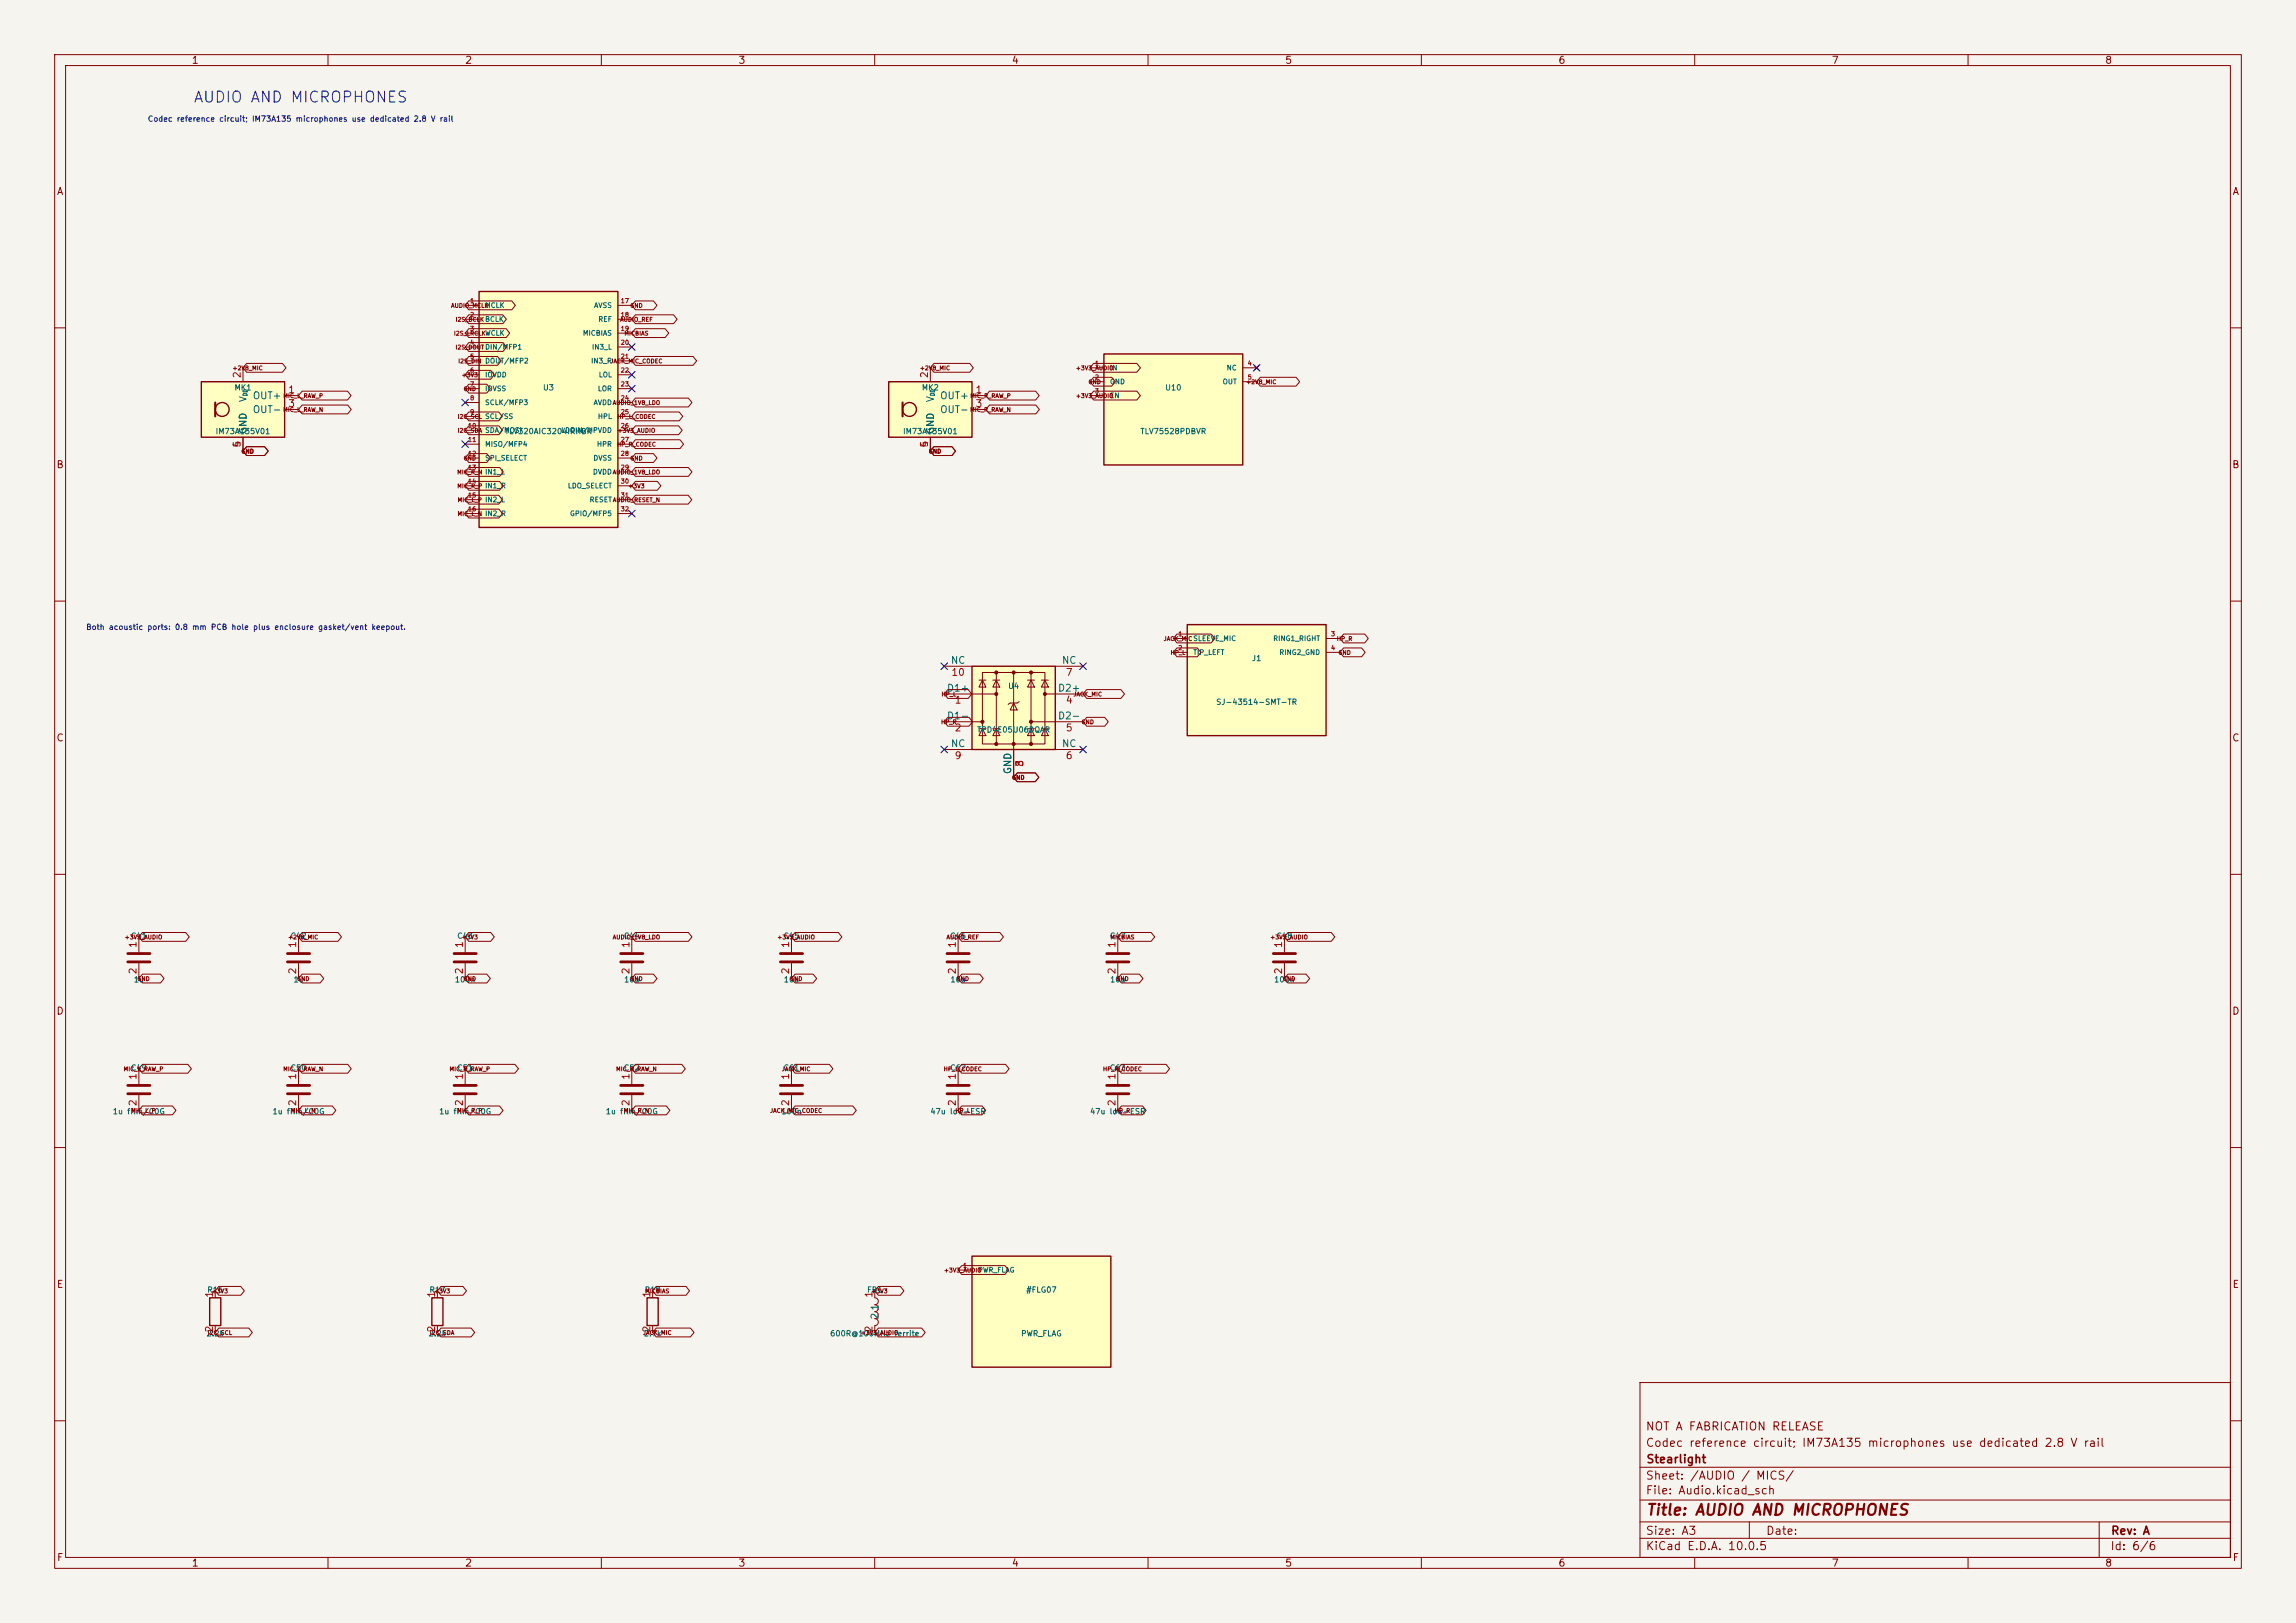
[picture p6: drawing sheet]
<svg xmlns="http://www.w3.org/2000/svg" width="420mm" height="297mm" viewBox="0 0 420 297" stroke-linecap="round" stroke-linejoin="round" font-family="sans-serif">
<defs><g id="words">
<text font-size="2" fill="#0000c2" x="35.3" y="19.3">AUDIO AND MICROPHONES</text>
<text font-size="2" fill="#840000" x="301" y="277.8">Title: AUDIO AND MICROPHONES</text>
<g font-size="1.5" fill="#840000">
<text x="300.9" y="262.1">NOT A FABRICATION RELEASE</text>
<text x="300.9" y="265.1">Codec reference circuit; IM73A135 microphones use dedicated 2.8 V rail</text>
<text x="301" y="268.1">Stearlight</text>
<text x="300.9" y="273.8">File: Audio.kicad_sch</text>
<text x="300.9" y="271.1">Sheet: /AUDIO / MICS/</text>
<text x="300.9" y="281.2">Size: A3</text>
<text x="322.9" y="281.2">Date:</text>
<text x="386" y="281.2">Rev: A</text>
<text x="300.9" y="284">KiCad E.D.A. 10.0.5</text>
<text x="385.9" y="284">Id: 6/6</text>
</g>
<g font-size="1.3" fill="#840000">
<text x="35" y="12">1</text>
<text x="85" y="12">2</text>
<text x="135" y="12">3</text>
<text x="185" y="12">4</text>
<text x="235" y="12">5</text>
<text x="285" y="12">6</text>
<text x="335" y="12">7</text>
<text x="385" y="12">8</text>
<text x="10.3" y="36">A</text>
<text x="408.3" y="36">A</text>
<text x="10.2" y="86">B</text>
<text x="408.2" y="86">B</text>
<text x="10.2" y="136">C</text>
<text x="408.2" y="136">C</text>
<text x="10.2" y="186">D</text>
<text x="408.2" y="186">D</text>
<text x="10.3" y="236">E</text>
<text x="408.3" y="236">E</text>
<text x="10.3" y="286">F</text>
<text x="35" y="287">1</text>
<text x="85" y="287">2</text>
<text x="135" y="287">3</text>
<text x="185" y="287">4</text>
<text x="235" y="287">5</text>
<text x="285" y="287">6</text>
<text x="335" y="287">7</text>
<text x="385" y="287">8</text>
<text x="408.3" y="286">F</text>
</g>
<g font-size="1.3" fill="#a90000">
<text x="44.3" y="69.3" transform="rotate(-90 44.3 69.3)">2</text>
<text x="170" y="69.3" transform="rotate(-90 170 69.3)">2</text>
<text x="52.6" y="72.3">1</text>
<text x="52.6" y="74.8">3</text>
<text x="178.3" y="72.3">1</text>
<text x="178.3" y="74.8">3</text>
<text x="44.3" y="82" transform="rotate(-90 44.3 82)">4</text>
<text x="44.3" y="82" transform="rotate(-90 44.3 82)">5</text>
<text x="170" y="82" transform="rotate(-90 170 82)">4</text>
<text x="170" y="82" transform="rotate(-90 170 82)">5</text>
<text x="173.9" y="124">10</text>
<text x="194.8" y="124">7</text>
<text x="174.5" y="129.1">1</text>
<text x="194.8" y="129.1">4</text>
<text x="174.5" y="134.1">2</text>
<text x="194.8" y="134.1">5</text>
<text x="174.5" y="139.2">9</text>
<text x="187.5" y="140.4" transform="rotate(-90 187.5 140.4)">3</text>
<text x="187.5" y="140.4" transform="rotate(-90 187.5 140.4)">8</text>
<text x="194.8" y="139.2">6</text>
<text x="25.3" y="173.6" transform="rotate(-90 25.3 173.6)">1</text>
<text x="54.5" y="173.6" transform="rotate(-90 54.5 173.6)">1</text>
<text x="85" y="173.6" transform="rotate(-90 85 173.6)">1</text>
<text x="115.4" y="173.6" transform="rotate(-90 115.4 173.6)">1</text>
<text x="144.6" y="173.6" transform="rotate(-90 144.6 173.6)">1</text>
<text x="175.1" y="173.6" transform="rotate(-90 175.1 173.6)">1</text>
<text x="204.3" y="173.6" transform="rotate(-90 204.3 173.6)">1</text>
<text x="234.8" y="173.6" transform="rotate(-90 234.8 173.6)">1</text>
<text x="25.3" y="178.4" transform="rotate(-90 25.3 178.4)">2</text>
<text x="54.5" y="178.4" transform="rotate(-90 54.5 178.4)">2</text>
<text x="85" y="178.4" transform="rotate(-90 85 178.4)">2</text>
<text x="115.4" y="178.4" transform="rotate(-90 115.4 178.4)">2</text>
<text x="144.6" y="178.4" transform="rotate(-90 144.6 178.4)">2</text>
<text x="175.1" y="178.4" transform="rotate(-90 175.1 178.4)">2</text>
<text x="204.3" y="178.4" transform="rotate(-90 204.3 178.4)">2</text>
<text x="234.8" y="178.4" transform="rotate(-90 234.8 178.4)">2</text>
<text x="25.3" y="197.7" transform="rotate(-90 25.3 197.7)">1</text>
<text x="54.5" y="197.7" transform="rotate(-90 54.5 197.7)">1</text>
<text x="85" y="197.7" transform="rotate(-90 85 197.7)">1</text>
<text x="115.4" y="197.7" transform="rotate(-90 115.4 197.7)">1</text>
<text x="144.6" y="197.7" transform="rotate(-90 144.6 197.7)">1</text>
<text x="175.1" y="197.7" transform="rotate(-90 175.1 197.7)">1</text>
<text x="204.3" y="197.7" transform="rotate(-90 204.3 197.7)">1</text>
<text x="25.3" y="202.5" transform="rotate(-90 25.3 202.5)">2</text>
<text x="54.5" y="202.5" transform="rotate(-90 54.5 202.5)">2</text>
<text x="85" y="202.5" transform="rotate(-90 85 202.5)">2</text>
<text x="115.4" y="202.5" transform="rotate(-90 115.4 202.5)">2</text>
<text x="144.6" y="202.5" transform="rotate(-90 144.6 202.5)">2</text>
<text x="175.1" y="202.5" transform="rotate(-90 175.1 202.5)">2</text>
<text x="204.3" y="202.5" transform="rotate(-90 204.3 202.5)">2</text>
<text x="39.2" y="237.6" transform="rotate(-90 39.2 237.6)">1</text>
<text x="79.9" y="237.6" transform="rotate(-90 79.9 237.6)">1</text>
<text x="119.2" y="237.6" transform="rotate(-90 119.2 237.6)">1</text>
<text x="159.9" y="237.6" transform="rotate(-90 159.9 237.6)">1</text>
<text x="39.2" y="243.9" transform="rotate(-90 39.2 243.9)">2</text>
<text x="79.9" y="243.9" transform="rotate(-90 79.9 243.9)">2</text>
<text x="119.2" y="243.9" transform="rotate(-90 119.2 243.9)">2</text>
<text x="159.9" y="243.9" transform="rotate(-90 159.9 243.9)">2</text>
</g>
<g font-size="1.3" fill="#006464">
<text x="45.4" y="73.7" transform="rotate(-90 45.4 73.7)">V</text>
<text x="46.1" y="73.4">OUT+</text>
<text x="46.1" y="75.9">OUT-</text>
<text x="171.1" y="73.7" transform="rotate(-90 171.1 73.7)">V</text>
<text x="171.9" y="73.4">OUT+</text>
<text x="171.9" y="75.9">OUT-</text>
<text x="45.4" y="79.5" transform="rotate(-90 45.4 79.5)">GND</text>
<text x="171.1" y="79.5" transform="rotate(-90 171.1 79.5)">GND</text>
<text x="173.8" y="121.8">NC</text>
<text x="194.2" y="121.8">NC</text>
<text x="173.1" y="126.9">D1+</text>
<text x="173.1" y="131.9">D1-</text>
<text x="193.4" y="126.9">D2+</text>
<text x="193.4" y="131.9">D2-</text>
<text x="173.8" y="137">NC</text>
<text x="194.2" y="137">NC</text>
<text x="185.3" y="141.8" transform="rotate(-90 185.3 141.8)">GND</text>
<text x="161" y="239.9" transform="rotate(-90 161 239.9)">1</text>
<text x="161" y="241.6" transform="rotate(-90 161 241.6)">2</text>
</g>
<g font-size="1" fill="#0000c2">
<text x="26.9" y="22.5">Codec reference circuit; IM73A135 microphones use dedicated 2.8 V rail</text>
<text x="15.7" y="115.5">Both acoustic ports: 0.8 mm PCB hole plus enclosure gasket/vent keepout.</text>
</g>
<g font-size="1" fill="#006464">
<text x="42.8" y="71.7">MK1</text>
<text x="99.2" y="71.7">U3</text>
<text x="168.5" y="71.7">MK2</text>
<text x="213.1" y="71.7">U10</text>
<text x="39.3" y="79.7">IM73A135V01</text>
<text x="92.3" y="79.7">TLV320AIC3204IRHBR</text>
<text x="165.1" y="79.7">IM73A135V01</text>
<text x="208.5" y="79.7">TLV75528PDBVR</text>
<text x="228.9" y="121.2">J1</text>
<text x="184.3" y="126.3">U4</text>
<text x="222.4" y="129.2">SJ-43514-SMT-TR</text>
<text x="178.6" y="134.3">TPD4E05U06DQAR</text>
<text x="23.8" y="172">C41</text>
<text x="53.1" y="172">C42</text>
<text x="83.5" y="172">C43</text>
<text x="114" y="172">C44</text>
<text x="143.2" y="172">C45</text>
<text x="173.7" y="172">C46</text>
<text x="202.9" y="172">C47</text>
<text x="233.4" y="172">C48</text>
<text x="24.4" y="180">1u</text>
<text x="53.6" y="180">1u</text>
<text x="83.1" y="180">100n</text>
<text x="114.1" y="180">10u</text>
<text x="143.3" y="180">10u</text>
<text x="173.8" y="180">10u</text>
<text x="203" y="180">10u</text>
<text x="233" y="180">100n</text>
<text x="23.8" y="196.1">C49</text>
<text x="53.1" y="196.1">C50</text>
<text x="83.5" y="196.1">C51</text>
<text x="114" y="196.1">C52</text>
<text x="143.2" y="196.1">C61</text>
<text x="173.7" y="196.1">C62</text>
<text x="202.9" y="196.1">C63</text>
<text x="20.5" y="204.1">1u film/C0G</text>
<text x="49.7" y="204.1">1u film/C0G</text>
<text x="80.2" y="204.1">1u film/C0G</text>
<text x="110.7" y="204.1">1u film/C0G</text>
<text x="142.8" y="204.1">100n</text>
<text x="170.1" y="204.1">47u low-ESR</text>
<text x="199.3" y="204.1">47u low-ESR</text>
<text x="37.8" y="236.8">R16</text>
<text x="78.5" y="236.8">R17</text>
<text x="117.8" y="236.8">R18</text>
<text x="158.5" y="236.8">FB1</text>
<text x="187.6" y="236.8">#FLG07</text>
<text x="37.7" y="244.8">2.2k</text>
<text x="78.3" y="244.8">2.2k</text>
<text x="117.7" y="244.8">2.7k</text>
<text x="151.8" y="244.8">600R@100MHz ferrite</text>
<text x="186.7" y="244.8">PWR_FLAG</text>
</g>
<g font-size=".9" fill="#006464">
<text x="88.6" y="56.6">MCLK</text>
<text x="88.6" y="59.1">BCLK</text>
<text x="108.6" y="56.6">AVSS</text>
<text x="109.4" y="59.1">REF</text>
<text x="88.6" y="61.6">WCLK</text>
<text x="88.6" y="64.2">DIN/MFP1</text>
<text x="106.5" y="61.6">MICBIAS</text>
<text x="108.2" y="64.2">IN3_L</text>
<text x="88.6" y="66.7">DOUT/MFP2</text>
<text x="88.6" y="69.3">IOVDD</text>
<text x="88.6" y="71.8">IOVSS</text>
<text x="108" y="66.7">IN3_R</text>
<text x="109.3" y="71.8">LOR</text>
<text x="109.4" y="69.3">LOL</text>
<text x="202.9" y="68">IN</text>
<text x="202.9" y="70.5">GND</text>
<text x="223.6" y="70.5">OUT</text>
<text x="224.3" y="68">NC</text>
<text x="88.6" y="74.3">SCLK/MFP3</text>
<text x="88.6" y="76.9">SCL/SS</text>
<text x="108.5" y="74.3">AVDD</text>
<text x="109.3" y="76.9">HPL</text>
<text x="202.9" y="73.1">EN</text>
<text x="88.6" y="79.4">SDA/MOSI</text>
<text x="88.6" y="82">MISO/MFP4</text>
<text x="102.5" y="79.4">LDOIN/HPVDD</text>
<text x="109.1" y="82">HPR</text>
<text x="88.6" y="84.5">SPI_SELECT</text>
<text x="88.6" y="87">IN1_L</text>
<text x="88.6" y="89.6">IN1_R</text>
<text x="103.8" y="89.6">LDO_SELECT</text>
<text x="108.4" y="87">DVDD</text>
<text x="108.5" y="84.5">DVSS</text>
<text x="88.6" y="92.1">IN2_L</text>
<text x="88.6" y="94.7">IN2_R</text>
<text x="104.2" y="94.7">GPIO/MFP5</text>
<text x="107.8" y="92.1">RESET</text>
<text x="218.2" y="117.5">SLEEVE_MIC</text>
<text x="232.8" y="117.5">RING1_RIGHT</text>
<text x="218.2" y="120.1">TIP_LEFT</text>
<text x="233.9" y="120.1">RING2_GND</text>
<text x="178.8" y="233.1">PWR_FLAG</text>
</g>
<g font-size=".8" fill="#840000">
<text x="82.4" y="56.5">AUDIO_MCLK</text>
<text x="83.3" y="59">I2S_BCLK</text>
<text x="113.4" y="59">AUDIO_REF</text>
<text x="115.2" y="56.5">GND</text>
<text x="82.9" y="61.6">I2S_LRCLK</text>
<text x="83.2" y="64.1">I2S_DOUT</text>
<text x="114.1" y="61.6">MICBIAS</text>
<text x="42.5" y="67.9">+2V8_MIC</text>
<text x="83.7" y="66.7">I2S_DIN</text>
<text x="84.4" y="69.2">+3V3</text>
<text x="84.7" y="71.7">GND</text>
<text x="111.6" y="66.7">JACK_MIC_CODEC</text>
<text x="168.2" y="67.9">+2V8_MIC</text>
<text x="196.7" y="67.9">+3V3_AUDIO</text>
<text x="199" y="70.5">GND</text>
<text x="227.9" y="70.5">+2V8_MIC</text>
<text x="51.7" y="75.5">MIC_L_RAW_N</text>
<text x="51.7" y="73">MIC_L_RAW_P</text>
<text x="83.6" y="76.8">I2C_SCL</text>
<text x="112" y="74.3">AUDIO_1V8_LDO</text>
<text x="112.8" y="76.8">HP_L_CODEC</text>
<text x="177.4" y="75.5">MIC_R_RAW_N</text>
<text x="177.4" y="73">MIC_R_RAW_P</text>
<text x="196.7" y="73">+3V3_AUDIO</text>
<text x="44.1" y="83.2">GND</text>
<text x="83.6" y="79.4">I2C_SDA</text>
<text x="112.8" y="81.9">HP_R_CODEC</text>
<text x="112.9" y="79.4">+3V3_AUDIO</text>
<text x="169.8" y="83.2">GND</text>
<text x="83.5" y="87">MIC_R_N</text>
<text x="83.6" y="89.5">MIC_R_P</text>
<text x="84.7" y="84.4">GND</text>
<text x="112" y="87">AUDIO_1V8_LDO</text>
<text x="114.8" y="89.5">+3V3</text>
<text x="115.2" y="84.4">GND</text>
<text x="83.6" y="94.6">MIC_L_N</text>
<text x="83.6" y="92.1">MIC_L_P</text>
<text x="112" y="92.1">AUDIO_RESET_N</text>
<text x="212.8" y="117.5">JACK_MIC</text>
<text x="214" y="120">HP_L</text>
<text x="244.5" y="117.5">HP_R</text>
<text x="244.7" y="120">GND</text>
<text x="172.1" y="127.6">HP_L</text>
<text x="196.3" y="127.6">JACK_MIC</text>
<text x="172.1" y="132.7">HP_R</text>
<text x="197.7" y="132.7">GND</text>
<text x="185" y="142.9">GND</text>
<text x="22.7" y="172.1">+3V3_AUDIO</text>
<text x="52.6" y="172.1">+2V8_MIC</text>
<text x="84.4" y="172.1">+3V3</text>
<text x="112" y="172.1">AUDIO_1V8_LDO</text>
<text x="142.1" y="172.1">+3V3_AUDIO</text>
<text x="173" y="172.1">AUDIO_REF</text>
<text x="203" y="172.1">MICBIAS</text>
<text x="232.3" y="172.1">+3V3_AUDIO</text>
<text x="25" y="179.7">GND</text>
<text x="54.2" y="179.7">GND</text>
<text x="84.7" y="179.7">GND</text>
<text x="115.2" y="179.7">GND</text>
<text x="144.4" y="179.7">GND</text>
<text x="174.9" y="179.7">GND</text>
<text x="204.1" y="179.7">GND</text>
<text x="234.6" y="179.7">GND</text>
<text x="22.5" y="196.2">MIC_L_RAW_P</text>
<text x="51.7" y="196.2">MIC_L_RAW_N</text>
<text x="82.1" y="196.2">MIC_R_RAW_P</text>
<text x="112.6" y="196.2">MIC_R_RAW_N</text>
<text x="142.9" y="196.2">JACK_MIC</text>
<text x="172.5" y="196.2">HP_L_CODEC</text>
<text x="201.7" y="196.2">HP_R_CODEC</text>
<text x="23.9" y="203.8">MIC_L_P</text>
<text x="53.1" y="203.8">MIC_L_N</text>
<text x="83.6" y="203.8">MIC_R_P</text>
<text x="114" y="203.8">MIC_R_N</text>
<text x="140.8" y="203.8">JACK_MIC_CODEC</text>
<text x="174.7" y="203.8">HP_L</text>
<text x="203.8" y="203.8">HP_R</text>
<text x="172.6" y="233">+3V3_AUDIO</text>
<text x="38.6" y="236.8">+3V3</text>
<text x="79.3" y="236.8">+3V3</text>
<text x="117.9" y="236.8">MICBIAS</text>
<text x="159.3" y="236.8">+3V3</text>
<text x="37.9" y="244.5">I2C_SCL</text>
<text x="78.5" y="244.5">I2C_SDA</text>
<text x="117.5" y="244.5">JACK_MIC</text>
<text x="157.3" y="244.5">+3V3_AUDIO</text>
</g>
<g font-size=".8" fill="#a90000">
<text x="85.9" y="55.7">1</text>
<text x="85.9" y="58.2">2</text>
<text x="113.5" y="55.7">17</text>
<text x="113.5" y="58.2">18</text>
<text x="85.9" y="60.7">3</text>
<text x="85.9" y="63.3">4</text>
<text x="85.9" y="65.8">5</text>
<text x="113.5" y="60.7">19</text>
<text x="113.5" y="63.3">20</text>
<text x="113.5" y="65.8">21</text>
<text x="85.9" y="68.4">6</text>
<text x="85.9" y="70.9">7</text>
<text x="113.5" y="68.4">22</text>
<text x="113.5" y="70.9">23</text>
<text x="200.2" y="67.1">1</text>
<text x="200.2" y="69.6">2</text>
<text x="228.1" y="67.1">4</text>
<text x="228.1" y="69.6">5</text>
<text x="85.9" y="73.4">8</text>
<text x="85.9" y="76">9</text>
<text x="113.5" y="73.4">24</text>
<text x="113.5" y="76">25</text>
<text x="200.2" y="72.2">3</text>
<text x="85.5" y="78.5">10</text>
<text x="85.5" y="81.1">11</text>
<text x="85.5" y="83.6">12</text>
<text x="113.5" y="78.5">26</text>
<text x="113.5" y="81.1">27</text>
<text x="113.5" y="83.6">28</text>
<text x="85.5" y="86.1">13</text>
<text x="85.5" y="88.7">14</text>
<text x="113.5" y="86.1">29</text>
<text x="113.5" y="88.7">30</text>
<text x="85.5" y="91.2">15</text>
<text x="85.5" y="93.8">16</text>
<text x="113.5" y="91.2">31</text>
<text x="113.5" y="93.8">32</text>
<text x="215.4" y="116.6">1</text>
<text x="215.4" y="119.2">2</text>
<text x="243.4" y="116.6">3</text>
<text x="243.4" y="119.2">4</text>
<text x="176.1" y="232.2">1</text>
</g>
<g font-size=".8" fill="#006464">
<text x="45.4" y="72.6" transform="rotate(-90 45.4 72.6)">DD</text>
<text x="171.2" y="72.6" transform="rotate(-90 171.2 72.6)">DD</text>
</g>
</g></defs>
<path d="M0 0h420v297h-420z" fill="#f5f4ef" stroke="#f5f4ef" stroke-width=".18"/>
<g fill="none" stroke="#840000" stroke-width=".18">
<path d="M10 10h400v277h-400zM12 12h396v273h-396zM60 10v2M110 10v2M160 10v2M210 10v2M260 10v2M310 10v2M360 10v2M10 60h2M408 60h2M10 110h2"/>
<path d="M408 110h2M10 160h2M408 160h2M10 210h2M408 210h2M300 253h108v32h-108zM10 260h2M300 278.5h108M300 274.5h108M300 268.5h108M320 278.5v3M384 278.5v6.5"/>
<path d="M408 260h2M60 285v2M110 285v2M160 285v2M210 285v2M260 285v2M300 281.5h108M310 285v2M360 285v2"/>
</g>
<path d="M177.8 229.9h25.4v20.3h-25.4z" fill="#ffffc2"/>
<path d="M177.8 229.9h25.4v20.3h-25.4z" fill="none" stroke="#840000" stroke-width=".25"/>
<path d="M85.1 171.5v2.7M85.1 176.3v2.8M234.9 171.5v2.7M234.9 176.3v2.8M85.1 195.6v2.8M85.1 200.4v2.8M175.3 232.4h2.5" fill="none" stroke="#840000" stroke-width=".18"/>
<path d="M83.1 174.5h4M83.1 176h4M232.9 174.5h4.1M232.9 176h4.1M83.1 198.6h4M83.1 200.2h4" fill="none" stroke="#840000" stroke-width=".51"/>
<path d="M162.6 69.9h15.2v10.1h-15.2z" fill="#ffffc2"/>
<g fill="none" stroke="#840000" stroke-width=".25">
<path d="M162.6 69.9h15.2v10.1h-15.2z"/>
<circle cx="166.4" cy="74.9" r="1.27"/>
</g>
<path d="M165.1 73.7v2.5" fill="none" stroke="#840000" stroke-width=".38"/>
<path d="M170.2 67.3v2.6M177.8 72.4h2.5M177.8 74.9h2.5M170.2 80v2.6" fill="none" stroke="#840000" stroke-width=".18"/>
<path d="M201.9 64.8h25.4v20.3h-25.4z" fill="#ffffc2"/>
<path d="M201.9 64.8h25.4v20.3h-25.4zM38.4 237.5h2v5.1h-2zM79 237.5h2v5.1h-2z" fill="none" stroke="#840000" stroke-width=".25"/>
<g fill="none" stroke="#840000" stroke-width=".18">
<path d="M199.4 67.3h2.5M199.4 69.9h2.5M199.4 72.4h2.5M227.3 67.3h2.6M227.3 69.9h2.6M229.5 66.9l.8 .8M230.3 66.9l-.8 .8M25.4 171.5v2.7M25.4 176.3v2.8M115.6 171.5v2.7M115.6 176.3v2.8M25.4 195.6v2.8"/>
<path d="M144.8 195.6v2.8M25.4 200.4v2.8M144.8 200.4v2.8M39.4 236.2v1.3M80 236.2v1.3M160 236.2v1.3a.64 .64 0 0 1 .7 .6 .64 .64 0 0 1-.7 .7 .64 .64 0 0 1 .7 .6 .64 .64 0 0 1-.7 .6 .64 .64 0 0 1 .7 .7 .64 .64 0 0 1-.7 .6 .64 .64 0 0 1 .7 .6 .64 .64 0 0 1-.7 .7M39.4 242.6v1.2M80 242.6v1.2M160 242.6v1.2"/>
</g>
<path d="M23.4 174.5h4M23.4 176h4M113.5 174.5h4.1M113.5 176h4.1M23.4 198.6h4M142.7 198.6h4.1M23.4 200.2h4M142.7 200.2h4.1" fill="none" stroke="#840000" stroke-width=".51"/>
<path d="M217.2 114.3h25.4v20.3h-25.4z" fill="#ffffc2"/>
<path d="M217.2 114.3h25.4v20.3h-25.4z" fill="none" stroke="#840000" stroke-width=".25"/>
<path d="M214.6 116.8h2.6M214.6 119.4h2.6M242.6 116.8h2.5M242.6 119.4h2.5M54.6 171.5v2.7M54.6 176.3v2.8M54.6 195.6v2.8M115.6 195.6v2.8M54.6 200.4v2.8M115.6 200.4v2.8" fill="none" stroke="#840000" stroke-width=".18"/>
<path d="M52.6 174.5h4M52.6 176h4M52.6 198.6h4M113.5 198.6h4.1M52.6 200.2h4M113.5 200.2h4.1" fill="none" stroke="#840000" stroke-width=".51"/>
<path d="M177.8 121.9h15.2v15.3h-15.2z" fill="#ffffc2"/>
<g fill="none" stroke="#840000" stroke-width=".18">
<path d="M172.7 127h9.5M172.7 132.1h7M172.7 137.2h5.1M172.7 121.9h5.1M179.1 124.5h1.2M179.1 133.4h1.2M179.7 123.1h11.4v13h-11.4zM179.7 124.5l.6 1.2h-1.2zM179.7 133.4l.6 1.2h-1.2zM181.6 124.5h1.3M181.6 133.4h1.3M182.2 124.5l.7 1.2h-1.3z"/>
<path d="M182.2 133.4l.7 1.2h-1.3zM182.2 123.1v13M185.4 128.7l.7 1.2h-1.3zM185.4 123.1v19.1M186.4 128.4l-.3 .3h-1.3l-.4 .2M188 124.5h1.2M188 133.4h1.2M188.6 124.5l.6 1.2h-1.2zM188.6 133.4l.6 1.2h-1.2zM188.6 123.1v13M188.6 132.1h9.5M190.5 124.5h1.3"/>
<path d="M190.5 133.4h1.3M191.1 124.5l.7 1.2h-1.3zM191.1 133.4l.7 1.2h-1.3zM191.1 127h7M193 137.2h5.1M193 121.9h5.1M144.8 171.5v2.7M144.8 176.3v2.8M175.3 171.5v2.7M175.3 176.3v2.8M204.5 171.5v2.7M204.5 176.3v2.8"/>
<path d="M175.3 195.6v2.8M204.5 195.6v2.8M175.3 200.4v2.8M204.5 200.4v2.8M119.4 236.2v1.3M119.4 242.6v1.2"/>
</g>
<path d="M177.8 121.9h15.2v15.3h-15.2zM118.4 237.5h2v5.1h-2z" fill="none" stroke="#840000" stroke-width=".25"/>
<g fill="#840000" stroke="#840000" stroke-width=".18">
<circle cx="179.7" cy="132.1" r=".28"/>
<circle cx="182.2" cy="123.1" r=".28"/>
<circle cx="182.2" cy="127" r=".28"/>
<circle cx="182.2" cy="136.1" r=".28"/>
<circle cx="185.4" cy="123.1" r=".28"/>
<circle cx="185.4" cy="136.1" r=".28"/>
<circle cx="188.6" cy="123.1" r=".28"/>
<circle cx="188.6" cy="132.1" r=".28"/>
<circle cx="188.6" cy="136.1" r=".28"/>
<circle cx="191.1" cy="127" r=".28"/>
</g>
<path d="M142.7 174.5h4.1M142.7 176h4.1M173.2 174.5h4.1M173.2 176h4.1M202.4 174.5h4.1M202.4 176h4.1M173.2 198.6h4.1M202.4 198.6h4.1M173.2 200.2h4.1M202.4 200.2h4.1" fill="none" stroke="#840000" stroke-width=".51"/>
<path d="M36.8 69.9h15.3v10.1h-15.3z" fill="#ffffc2"/>
<g fill="none" stroke="#840000" stroke-width=".25">
<path d="M36.8 69.9h15.3v10.1h-15.3z"/>
<circle cx="40.6" cy="74.9" r="1.27"/>
</g>
<path d="M39.4 73.7v2.5" fill="none" stroke="#840000" stroke-width=".38"/>
<path d="M44.4 67.3v2.6M52.1 72.4h2.5M52.1 74.9h2.5M44.4 80v2.6" fill="none" stroke="#840000" stroke-width=".18"/>
<path d="M87.6 53.3h25.4v43.2h-25.4z" fill="#ffffc2"/>
<path d="M87.6 53.3h25.4v43.2h-25.4z" fill="none" stroke="#840000" stroke-width=".25"/>
<g fill="none" stroke="#840000" stroke-width=".18">
<path d="M85.1 55.9h2.5M85.1 58.4h2.5M85.7 55.1h7.9l.7 .8-.7 .8h-7.9l-.6-.8zM85.7 57.6h6.3l.6 .8-.6 .8h-6.3l-.6-.8zM113 55.9h2.6M113 58.4h2.6M116.2 55.1h3.3l.7 .8-.7 .8h-3.3l-.6-.8zM116.2 57.6h7l.7 .8-.7 .8h-7l-.6-.8zM45.1 66.5h6.6l.6 .8-.6 .8h-6.6l-.7-.8zM55.3 74.1h8.3l.7 .8-.7 .8h-8.3l-.7-.8zM55.3 71.6h8.3l.6 .8-.6 .8h-8.3l-.7-.8zM85.1 61h2.5"/>
<path d="M85.1 63.5h2.5M85.1 66h2.5M85.1 68.6h2.5M85.1 71.1h2.5M85.1 73.7h2.5M85.1 76.2h2.5M85.1 78.7h2.5M85.7 77.9h5.6l.6 .8-.6 .8h-5.6l-.6-.8zM85.7 75.4h5.5l.7 .8-.7 .8h-5.5l-.6-.8zM85.7 70.3h3.3l.7 .8-.7 .8h-3.3l-.6-.8zM85.7 67.8h4.1l.6 .8-.6 .8h-4.1l-.6-.8zM85.7 60.2h6.9l.6 .8-.6 .8h-6.9l-.6-.8z"/>
<path d="M85.7 62.7h6.3l.7 .8-.7 .8h-6.3l-.6-.8zM85.7 65.2h5.3l.7 .8-.7 .8h-5.3l-.6-.8zM113 61h2.6M113 63.5h2.6M113 66h2.6M113 68.6h2.6M113 71.1h2.6M113 73.7h2.6M113 76.2h2.6M113 78.7h2.6M116.2 72.9h9.7l.7 .8-.7 .8h-9.7l-.6-.8zM116.2 77.9h7.9l.7 .8-.7 .8h-7.9l-.6-.8z"/>
<path d="M116.2 65.2h10.6l.6 .8-.6 .8h-10.6l-.6-.8zM116.2 75.4h8l.7 .8-.7 .8h-8l-.6-.8zM116.2 60.2h5.5l.6 .8-.6 .8h-5.5l-.6-.8zM170.8 66.5h6.6l.6 .8-.6 .8h-6.6l-.6-.8zM181 74.1h8.5l.6 .8-.6 .8h-8.5l-.7-.8zM181 71.6h8.4l.7 .8-.7 .8h-8.4l-.7-.8zM200 71.6h8l.6 .8-.6 .8h-8l-.6-.8zM200 66.5h8l.6 .8-.6 .8h-8l-.6-.8zM200 69h3.3l.7 .9-.7 .8h-3.3l-.6-.8zM230.5 69h6.6l.6 .9-.6 .8h-6.6l-.6-.8zM45.1 81.7h3.3l.7 .9-.7 .8h-3.3l-.7-.8zM85.1 81.3h2.5"/>
<path d="M85.1 83.8h2.5M85.1 86.4h2.5M85.1 88.9h2.5M85.1 91.4h2.5M85.1 94h2.5M85.7 88.1h5.7l.6 .8-.6 .8h-5.7l-.6-.8zM85.7 90.6h5.5l.7 .8-.7 .8h-5.5l-.6-.8zM85.7 93.2h5.6l.6 .8-.6 .8h-5.6l-.6-.8zM85.7 85.6h5.7l.7 .8-.7 .8h-5.7l-.6-.8zM85.7 83h3.3l.7 .8-.7 .8h-3.3l-.6-.8zM113 81.3h2.6M113 83.8h2.6"/>
<path d="M113 86.4h2.6M113 88.9h2.6M113 91.4h2.6M113 94h2.6M116.2 85.6h9.7l.7 .8-.7 .8h-9.7l-.6-.8zM116.2 90.6h9.7l.6 .8-.6 .8h-9.7l-.6-.8zM116.2 88.1h4l.7 .8-.7 .8h-4l-.6-.8zM116.2 80.5h8.2l.6 .8-.6 .8h-8.2l-.6-.8zM116.2 83h3.3l.7 .8-.7 .8h-3.3l-.6-.8zM170.8 81.7h3.3l.7 .9-.7 .8h-3.3l-.6-.8zM215.3 116h6.2l.7 .8-.7 .8h-6.2l-.7-.8zM215.3 118.6h3.7l.7 .8-.7 .8h-3.7l-.7-.8z"/>
<path d="M245.8 118.6h3.3l.6 .8-.6 .8h-3.3l-.7-.8zM245.8 116h3.8l.7 .8-.7 .8h-3.8l-.7-.8zM173.4 131.3h3.8l.7 .8-.7 .8h-3.8l-.7-.8zM173.4 126.2h3.7l.7 .8-.7 .8h-3.7l-.7-.8zM198.8 126.2h6.2l.7 .8-.7 .8h-6.2l-.7-.8zM198.8 131.3h3.3l.6 .8-.6 .8h-3.3l-.7-.8zM186.1 141.4h3.3l.6 .8-.6 .8h-3.3l-.7-.8zM26.1 178.3h3.3l.6 .8-.6 .8h-3.3l-.7-.8zM26.1 170.6h7.9l.6 .9-.6 .8h-7.9l-.7-.8zM55.3 170.6h6.5l.7 .9-.7 .8h-6.5l-.7-.8zM55.3 178.3h3.3l.6 .8-.6 .8h-3.3l-.7-.8zM85.7 178.3h3.3l.7 .8-.7 .8h-3.3l-.6-.8z"/>
<path d="M85.7 170.6h4.1l.6 .9-.6 .8h-4.1l-.6-.8zM116.2 170.6h9.7l.7 .9-.7 .8h-9.7l-.6-.8zM116.2 178.3h3.3l.7 .8-.7 .8h-3.3l-.6-.8zM145.4 170.6h7.9l.7 .9-.7 .8h-7.9l-.6-.8zM145.4 178.3h3.3l.7 .8-.7 .8h-3.3l-.6-.8zM175.9 170.6h7l.6 .9-.6 .8h-7l-.6-.8zM175.9 178.3h3.3l.7 .8-.7 .8h-3.3l-.6-.8zM205.1 178.3h3.3l.7 .8-.7 .8h-3.3l-.6-.8zM205.1 170.6h5.5l.6 .9-.6 .8h-5.5l-.6-.8zM235.6 170.6h7.9l.7 .9-.7 .8h-7.9l-.7-.8zM235.6 178.3h3.3l.7 .8-.7 .8h-3.3l-.7-.8zM26.1 194.8h8.3l.6 .8-.6 .8h-8.3l-.7-.8z"/>
<path d="M55.3 194.8h8.3l.7 .8-.7 .8h-8.3l-.7-.8zM85.7 194.8h8.5l.6 .8-.6 .8h-8.5l-.6-.8zM116.2 194.8h8.5l.7 .8-.7 .8h-8.5l-.6-.8zM145.4 194.8h6.3l.7 .8-.7 .8h-6.3l-.6-.8zM175.9 194.8h8l.7 .8-.7 .8h-8l-.6-.8zM205.1 194.8h8.2l.6 .8-.6 .8h-8.2l-.6-.8zM26.1 202.4h5.4l.7 .8-.7 .8h-5.4l-.7-.8zM55.3 202.4h5.5l.6 .8-.6 .8h-5.5l-.7-.8zM85.7 202.4h5.7l.6 .8-.6 .8h-5.7l-.6-.8zM116.2 202.4h5.7l.6 .8-.6 .8h-5.7l-.6-.8zM145.4 202.4h10.6l.6 .8-.6 .8h-10.6l-.6-.8zM175.9 202.4h3.7l.7 .8-.7 .8h-3.7l-.6-.8z"/>
<path d="M205.1 202.4h3.9l.7 .8-.7 .8h-3.9l-.6-.8zM40 235.4h4l.7 .8-.7 .8h-4l-.6-.8zM80.7 235.4h4l.6 .8-.6 .8h-4l-.7-.8zM120 235.4h5.5l.6 .8-.6 .8h-5.5l-.6-.8zM160.7 235.4h4l.6 .8-.6 .8h-4l-.7-.8zM175.9 231.6h7.9l.7 .8-.7 .8h-7.9l-.6-.8zM40 243h5.5l.7 .8-.7 .8h-5.5l-.6-.8zM80.7 243h5.5l.6 .8-.6 .8h-5.5l-.7-.8zM120 243h6.3l.7 .8-.7 .8h-6.3l-.6-.8zM160.7 243h7.9l.6 .8-.6 .8h-7.9l-.7-.8z"/>
</g>
<g fill="none" stroke="#000084" stroke-width=".18">
<path d="M84.5 73.1l1.2 1.2M85.7 73.1l-1.2 1.2M115 68l1.2 1.2M115 62.9l1.2 1.2M115 70.5l1.2 1.2M116.2 68l-1.2 1.2M116.2 62.9l-1.2 1.2M116.2 70.5l-1.2 1.2M229.3 66.7l1.2 1.2M230.5 66.7l-1.2 1.2M84.5 80.7l1.2 1.2M85.7 80.7l-1.2 1.2"/>
<path d="M115 93.4l1.2 1.2M116.2 93.4l-1.2 1.2M172.1 136.6l1.2 1.2M172.1 121.3l1.2 1.2M173.3 136.6l-1.2 1.2M173.3 121.3l-1.2 1.2M197.5 121.3l1.2 1.2M197.5 136.6l1.2 1.2M198.7 121.3l-1.2 1.2M198.7 136.6l-1.2 1.2"/>
</g>
<use href="#words"/>
</svg>
